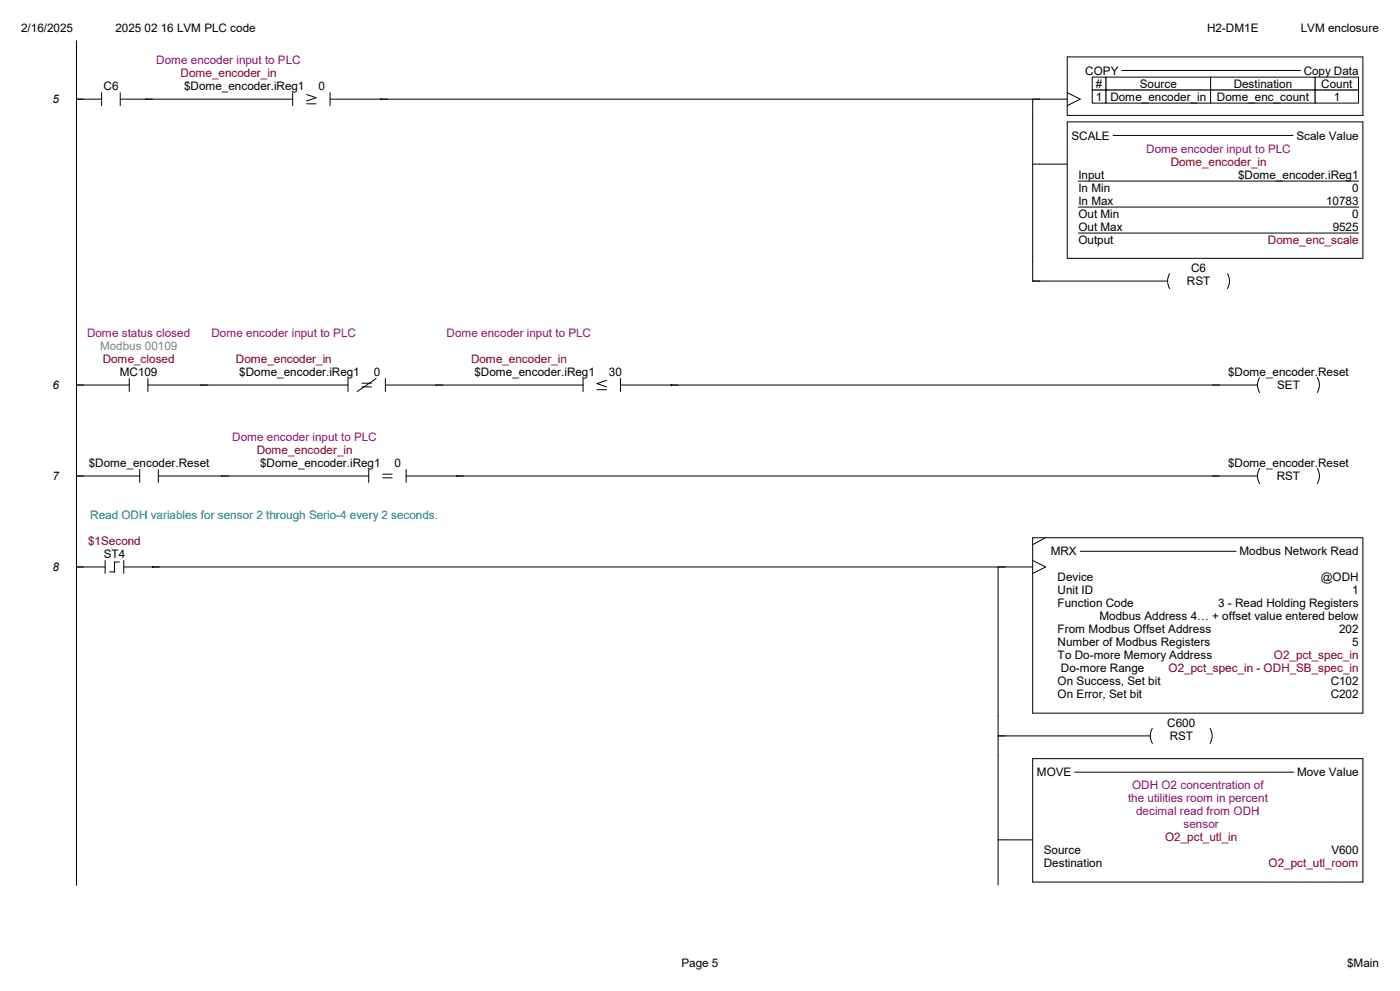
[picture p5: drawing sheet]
<svg xmlns="http://www.w3.org/2000/svg" width="420mm" height="297mm" viewBox="0 0 420 297" stroke-linecap="round" stroke-linejoin="round" font-family="sans-serif">
<defs><g id="words">
<g font-size="3.5">
<text x="6.3" y="9.5">2/16/2025</text>
<text x="34.6" y="9.5">2025 02 16 LVM PLC code</text>
<text x="362.1" y="9.5">H2-DM1E</text>
<text x="390.2" y="9.5">LVM enclosure</text>
<text x="325.6" y="22.4">COPY</text>
<text x="391.1" y="22.4">Copy Data</text>
<text x="31.1" y="27">C6</text>
<text x="55.2" y="27">$Dome_encoder.iReg1</text>
<text x="95.5" y="27">0</text>
<text x="328.8" y="26.2">#</text>
<text x="341.9" y="26.2">Source</text>
<text x="370.1" y="26.2">Destination</text>
<text x="396.4" y="26.2">Count</text>
<text x="15.7" y="30.9">5</text>
<text x="328.8" y="30.1">1</text>
<text x="333.1" y="30.1">Dome_encoder_in</text>
<text x="365.1" y="30.1">Dome_enc_count</text>
<text x="400.1" y="30.1">1</text>
<text x="321.4" y="41.8">SCALE</text>
<text x="388.9" y="41.8">Scale Value</text>
<text x="323.5" y="53.5">Input</text>
<text x="371.4" y="53.5">$Dome_encoder.iReg1</text>
<text x="323.5" y="57.4">In Min</text>
<text x="405.6" y="57.4">0</text>
<text x="323.5" y="61.3">In Max</text>
<text x="323.5" y="65.2">Out Min</text>
<text x="397.8" y="61.3">10783</text>
<text x="405.6" y="65.2">0</text>
<text x="323.5" y="69.1">Out Max</text>
<text x="399.8" y="69.1">9525</text>
<text x="323.5" y="73">Output</text>
<text x="357.3" y="81.5">C6</text>
<text x="356.1" y="85.4">RST</text>
<text x="35.9" y="112.7">MC109</text>
<text x="71.8" y="112.7">$Dome_encoder.iReg1</text>
<text x="112.1" y="112.7">0</text>
<text x="142.3" y="112.7">$Dome_encoder.iReg1</text>
<text x="182.7" y="112.7">30</text>
<text x="368.4" y="112.7">$Dome_encoder.Reset</text>
<text x="15.7" y="116.6">6</text>
<text x="383.2" y="116.6">SET</text>
<text x="15.7" y="143.8">7</text>
<text x="26.6" y="140">$Dome_encoder.Reset</text>
<text x="78" y="140">$Dome_encoder.iReg1</text>
<text x="118.4" y="140">0</text>
<text x="368.4" y="140">$Dome_encoder.Reset</text>
<text x="383" y="143.8">RST</text>
<text x="31.1" y="167.2">ST4</text>
<text x="315.2" y="166.5">MRX</text>
<text x="371.9" y="166.5">Modbus Network Read</text>
<text x="15.7" y="171.1">8</text>
<text x="317.3" y="174.2">Device</text>
<text x="317.3" y="178.1">Unit ID</text>
<text x="396.2" y="174.2">@ODH</text>
<text x="405.6" y="178.1">1</text>
<text x="317.3" y="182">Function Code</text>
<text x="329.9" y="185.9">Modbus Address 4… + offset value entered below</text>
<text x="365.5" y="182">3 - Read Holding Registers</text>
<text x="317.3" y="189.8">From Modbus Offset Address</text>
<text x="401.7" y="189.8">202</text>
<text x="317.3" y="193.7">Number of Modbus Registers</text>
<text x="317.3" y="197.6">To Do-more Memory Address</text>
<text x="405.6" y="193.7">5</text>
<text x="318.3" y="201.5">Do-more Range</text>
<text x="317.3" y="205.4">On Success, Set bit</text>
<text x="317.3" y="209.3">On Error, Set bit</text>
<text x="399.2" y="205.4">C102</text>
<text x="399.2" y="209.3">C202</text>
<text x="350.2" y="217.8">C600</text>
<text x="350.9" y="221.7">RST</text>
<text x="311.1" y="232.7">MOVE</text>
<text x="389.1" y="232.7">Move Value</text>
<text x="313.1" y="256">Source</text>
<text x="399.4" y="256">V600</text>
<text x="313.1" y="259.9">Destination</text>
<text x="204.4" y="289.9">Page 5</text>
<text x="404.1" y="289.9">$Main</text>
</g>
<g font-size="3.5" fill="#800080">
<text x="46.9" y="19.2">Dome encoder input to PLC</text>
<text x="343.9" y="45.7">Dome encoder input to PLC</text>
<text x="26.1" y="101">Dome status closed</text>
<text x="63.5" y="101">Dome encoder input to PLC</text>
<text x="134" y="101">Dome encoder input to PLC</text>
<text x="69.7" y="132.2">Dome encoder input to PLC</text>
<text x="339.6" y="236.6">ODH O2 concentration of</text>
<text x="338.4" y="240.5">the utilities room in percent</text>
<text x="340.8" y="244.3">decimal read from ODH</text>
<text x="355" y="248.2">sensor</text>
</g>
<g font-size="3.5" fill="#800000">
<text x="54.2" y="23.1">Dome_encoder_in</text>
<text x="351.2" y="49.6">Dome_encoder_in</text>
<text x="380.4" y="73">Dome_enc_scale</text>
<text x="30.8" y="108.8">Dome_closed</text>
<text x="70.8" y="108.8">Dome_encoder_in</text>
<text x="141.3" y="108.8">Dome_encoder_in</text>
<text x="77" y="136.1">Dome_encoder_in</text>
<text x="26.5" y="163.3">$1Second</text>
<text x="382.2" y="197.6">O2_pct_spec_in</text>
<text x="350.6" y="201.5">O2_pct_spec_in - ODH_SB_spec_in</text>
<text x="349.5" y="252.1">O2_pct_utl_in</text>
<text x="380.6" y="259.9">O2_pct_utl_room</text>
</g>
<text font-size="3.5" fill="#808080" x="30" y="104.9">Modbus 00109</text>
<text font-size="3.5" fill="#008080" x="27.1" y="155.5">Read ODH variables for sensor 2 through Serio-4 every 2 seconds.</text>
</g></defs>
<g fill="none" stroke="#000" stroke-width=".3">
<path d="M22.9 12.2v23.4M320.2 17.1h88.7v17.5h-88.7zM22.9 29.7h7.6M30.5 27.8v3.9M36.1 29.7h51.7M36.1 27.8v3.9M87.8 27.8v3.9M92 31.1h2.8M92 28.3l2.8 1-2.8 1M99 29.7h221.2M99 27.8v3.9M114.2 29.7h.1"/>
<path d="M309.8 29.7v5.9M320.2 27.8l3.9 1.9-3.9 2M336.5 21.1h53.6"/>
</g>
<path d="M327.7 23.2h4.1v3.8h-4.1z" fill="#fff"/>
<path d="M327.7 23.1h4.1v3.9h-4.1z" fill="none" stroke="#000" stroke-width=".3"/>
<path d="M331.9 23.2h31.3v3.8h-31.3z" fill="#fff"/>
<path d="M331.8 23.1h31.4v3.9h-31.4z" fill="none" stroke="#000" stroke-width=".3"/>
<path d="M363.2 23.2h31.3v3.8h-31.3z" fill="#fff"/>
<path d="M363.2 23.1h31.3v3.9h-31.3z" fill="none" stroke="#000" stroke-width=".3"/>
<path d="M394.6 23.2h12.9v3.8h-12.9z" fill="#fff"/>
<path d="M394.5 23.1h13v3.9h-13z" fill="none" stroke="#000" stroke-width=".3"/>
<path d="M327.7 27.1h4.1v3.8h-4.1z" fill="#fff"/>
<path d="M327.7 27h4.1v3.9h-4.1z" fill="none" stroke="#000" stroke-width=".3"/>
<path d="M331.9 27.1h31.3v3.8h-31.3z" fill="#fff"/>
<path d="M331.8 27h31.4v3.9h-31.4z" fill="none" stroke="#000" stroke-width=".3"/>
<path d="M363.2 27.1h31.3v3.8h-31.3z" fill="#fff"/>
<path d="M363.2 27h31.3v3.9h-31.3z" fill="none" stroke="#000" stroke-width=".3"/>
<path d="M394.6 27.1h12.9v3.8h-12.9z" fill="#fff"/>
<g fill="none" stroke="#000" stroke-width=".3">
<path d="M22.9 35.5v229.8M309.8 35.5v48.7h40.5M320.2 36.5h88.7v40.9h-88.7zM394.5 27h13v3.9h-13zM309.8 49.2h10.4M323.5 54.3h84.1M333.9 40.6h54M323.5 62.1h84.1M323.5 69.8h84.1M350.9 82a4.3 4.3 0 0 0 0 4.5M368.2 82a4.3 4.3 0 0 1 0 4.5M22.9 115.4h15.9"/>
<path d="M38.8 113.5v3.8M44.4 115.4h60M44.4 113.5v3.8M104.4 113.5v3.8M108.6 114.9h2.8M108.6 116h2.8M112.8 113.5l-5.6 3.8M115.6 115.4h59.3M115.6 113.5v3.8M174.9 113.5v3.8M179.1 116.8h2.8M181.9 114l-2.8 1 2.8 1"/>
<path d="M186.1 115.4h191.2M186.1 113.5v3.8M201.3 115.4h.1M377.9 113.1a4.3 4.3 0 0 0 0 4.6M395.2 113.1a4.3 4.3 0 0 1 0 4.6M22.9 142.7h19M41.9 140.7v3.9M47.5 142.7h63.1M47.5 140.7v3.9M110.6 140.7v3.9M114.8 142.1h2.8M114.8 143.2h2.8"/>
<path d="M121.8 142.7h255.5M121.8 140.7v3.9M137 142.7h.1M377.9 140.4a4.3 4.3 0 0 0 0 4.5M395.2 140.4a4.3 4.3 0 0 1 0 4.5M22.9 169.9h8.6M31.5 168v3.9M32.9 171.4h1.5M35.8 168.4h-1.5v3M37.1 169.9h272.7M37.1 168v3.9M45.8 169.9h.1"/>
<path d="M299.4 169.9v95.4M309.8 161.2h99.1v52.5h-99.1zM309.8 168l3.9 1.9-3.9 2M313.7 161.1l-3.9 2.1M324.1 165.2h46.7M345.7 218.3a4.3 4.3 0 0 0 0 4.5M363 218.3a4.3 4.3 0 0 1 0 4.5M299.4 220.6h45.7M309.8 227.4h99.1v37h-99.1zM322.4 231.4h65.7M299.4 251.7h10.4"/>
</g>
<g fill="#fff">
<path d="M204.4 286.8h11.1v3.9h-11.1z"/>
<path d="M404.1 286.8h9.5v3.9h-9.5z"/>
</g>
<use href="#words"/>
</svg>
